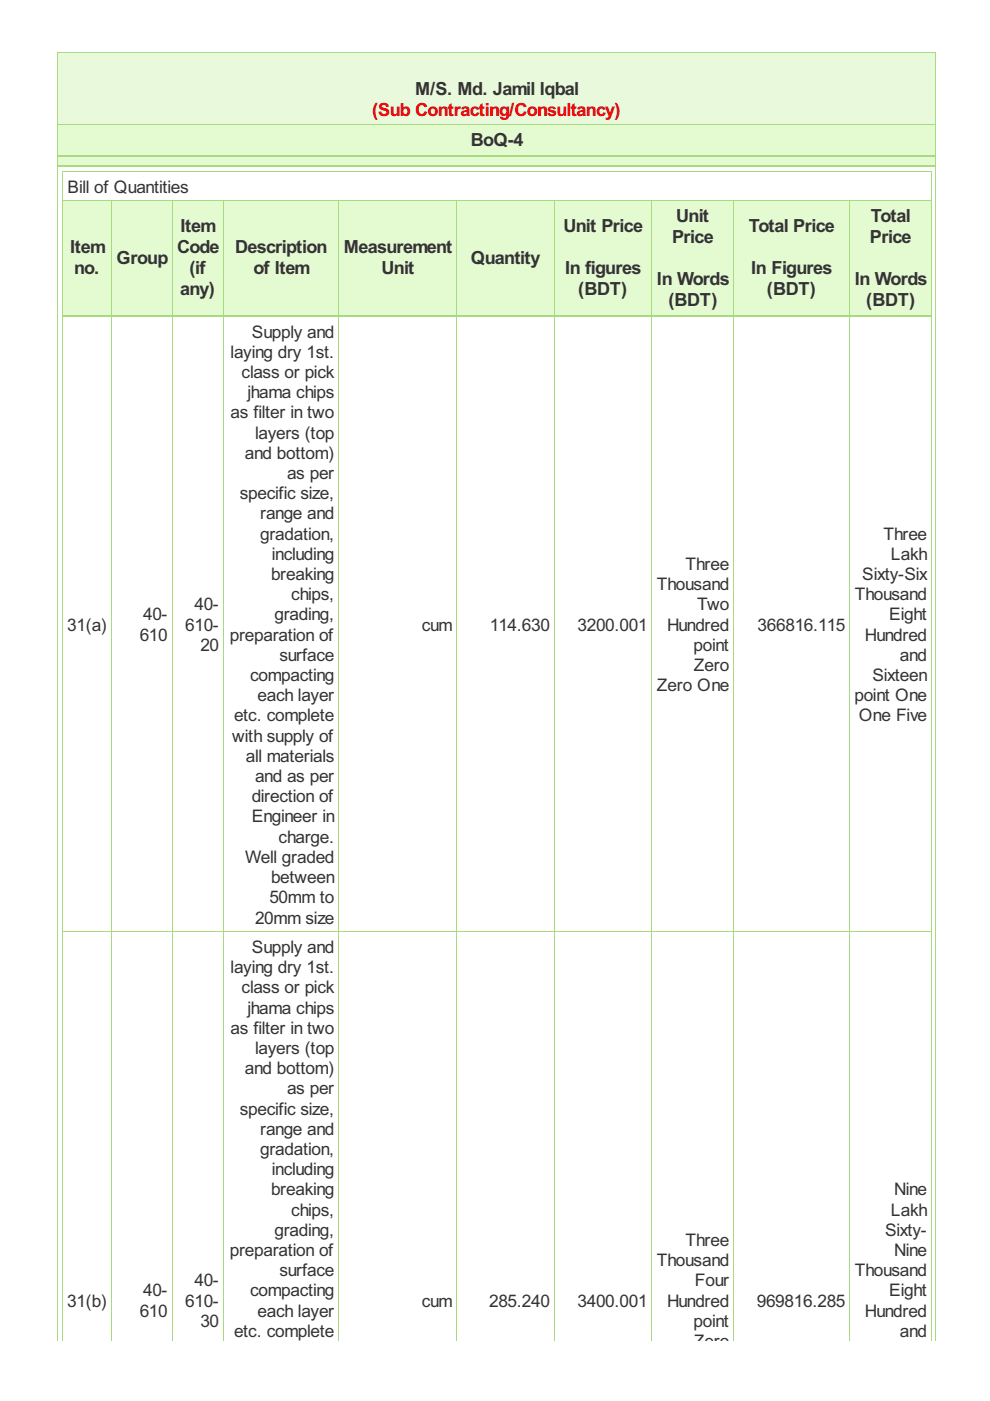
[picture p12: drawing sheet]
<svg xmlns="http://www.w3.org/2000/svg" width="210mm" height="297mm" viewBox="0 0 210 297" stroke-linecap="round" stroke-linejoin="round" font-family="sans-serif">
<defs><g id="words">
<g font-size="4.3" fill="#333">
<text x="88.1" y="20.2">M/S. Md. Jamil Iqbal</text>
<text x="99.8" y="31.1">BoQ-4</text>
<text x="143.4" y="47.1">Unit</text>
<text x="184.6" y="47.1">Total</text>
<text x="14.9" y="53.7">Item</text>
<text x="37.5" y="53.7">Code</text>
<text x="38.3" y="49.3">Item</text>
<text x="49.9" y="53.7">Description</text>
<text x="72.9" y="53.7">Measurement</text>
<text x="119.5" y="49.3">Unit Price</text>
<text x="142.5" y="51.6">Price</text>
<text x="158.7" y="49.3">Total Price</text>
<text x="184.4" y="51.6">Price</text>
<text x="15.7" y="58.2">no.</text>
<text x="24.7" y="56">Group</text>
<text x="40.2" y="58.2">(if</text>
<text x="53.7" y="58.2">of Item</text>
<text x="80.9" y="58.2">Unit</text>
<text x="99.8" y="56">Quantity</text>
<text x="119.8" y="58.2">In figures</text>
<text x="159.3" y="58.2">In Figures</text>
<text x="38.2" y="62.6">any)</text>
<text x="122.6" y="62.6">(BDT)</text>
<text x="139.3" y="60.5">In Words</text>
<text x="141.7" y="65">(BDT)</text>
<text x="162.6" y="62.6">(BDT)</text>
<text x="181.2" y="60.5">In Words</text>
<text x="183.7" y="65">(BDT)</text>
</g>
<text font-size="4.3" fill="#f00" x="78.9" y="24.6">(Sub Contracting/Consultancy)</text>
<g font-size="4.1" fill="#333">
<text x="14.3" y="40.9">Bill of Quantities</text>
<text x="53.4" y="71.6">Supply and</text>
<text x="48.9" y="75.9">laying dry 1st.</text>
<text x="51.2" y="80.1">class or pick</text>
<text x="48.9" y="88.7">as filter in two</text>
<text x="52.5" y="84.4">jhama chips</text>
<text x="54.1" y="93">layers (top</text>
<text x="51.9" y="97.3">and bottom)</text>
<text x="60.9" y="101.6">as per</text>
<text x="50.9" y="105.8">specific size,</text>
<text x="55.1" y="110.1">range and</text>
<text x="55.1" y="114.4">gradation,</text>
<text x="57.6" y="118.7">including</text>
<text x="187.3" y="114.4">Three</text>
<text x="188.9" y="118.7">Lakh</text>
<text x="57.5" y="123">breaking</text>
<text x="139.3" y="125.1">Thousand</text>
<text x="145.3" y="120.8">Three</text>
<text x="182.8" y="123">Sixty-Six</text>
<text x="30.3" y="131.5">40-</text>
<text x="41.2" y="129.4">40-</text>
<text x="58.2" y="131.5">grading,</text>
<text x="61.8" y="127.3">chips,</text>
<text x="147.8" y="129.4">Two</text>
<text x="181.2" y="127.3">Thousand</text>
<text x="188.5" y="131.5">Eight</text>
<text x="14.3" y="133.7">31(a)</text>
<text x="29.6" y="135.8">610</text>
<text x="39.3" y="133.7">610-</text>
<text x="42.5" y="138">20</text>
<text x="48.7" y="135.8">preparation of</text>
<text x="89.4" y="133.7">cum</text>
<text x="103.9" y="133.7">114.630</text>
<text x="122.4" y="133.7">3200.001</text>
<text x="141.4" y="133.7">Hundred</text>
<text x="147.1" y="138">point</text>
<text x="160.6" y="133.7">366816.115</text>
<text x="183.4" y="135.8">Hundred</text>
<text x="59.3" y="140.1">surface</text>
<text x="147.1" y="142.3">Zero</text>
<text x="190.8" y="140.1">and</text>
<text x="53" y="144.4">compacting</text>
<text x="54.6" y="148.7">each layer</text>
<text x="139.3" y="146.5">Zero One</text>
<text x="181.2" y="148.7">point One</text>
<text x="185" y="144.4">Sixteen</text>
<text x="49.6" y="153">etc. complete</text>
<text x="182.1" y="153">One Five</text>
<text x="49.3" y="157.2">with supply of</text>
<text x="52.1" y="161.5">all materials</text>
<text x="54.1" y="165.8">and as per</text>
<text x="53.4" y="170.1">direction of</text>
<text x="53.4" y="174.4">Engineer in</text>
<text x="59.1" y="178.7">charge.</text>
<text x="52" y="183">Well graded</text>
<text x="57.1" y="191.5">50mm to</text>
<text x="57.5" y="187.2">between</text>
<text x="54.1" y="195.8">20mm size</text>
<text x="53.4" y="202">Supply and</text>
<text x="48.9" y="206.3">laying dry 1st.</text>
<text x="51.2" y="210.6">class or pick</text>
<text x="52.5" y="214.9">jhama chips</text>
<text x="48.9" y="219.2">as filter in two</text>
<text x="51.9" y="227.8">and bottom)</text>
<text x="54.1" y="223.5">layers (top</text>
<text x="60.9" y="232">as per</text>
<text x="50.9" y="236.3">specific size,</text>
<text x="55.1" y="240.6">range and</text>
<text x="55.1" y="244.9">gradation,</text>
<text x="57.6" y="249.2">including</text>
<text x="57.5" y="253.5">breaking</text>
<text x="61.8" y="257.7">chips,</text>
<text x="188.9" y="257.7">Lakh</text>
<text x="189.6" y="253.5">Nine</text>
<text x="58.2" y="262">grading,</text>
<text x="187.7" y="262">Sixty-</text>
<text x="48.7" y="266.3">preparation of</text>
<text x="139.3" y="268.4">Thousand</text>
<text x="145.3" y="264.2">Three</text>
<text x="189.6" y="266.3">Nine</text>
<text x="30.3" y="274.9">40-</text>
<text x="41.2" y="272.7">40-</text>
<text x="53" y="274.9">compacting</text>
<text x="59.3" y="270.6">surface</text>
<text x="147.3" y="272.7">Four</text>
<text x="181.2" y="270.6">Thousand</text>
<text x="188.5" y="274.9">Eight</text>
<text x="14.3" y="277">31(b)</text>
<text x="29.6" y="279.2">610</text>
<text x="39.3" y="277">610-</text>
<text x="42.5" y="281.3">30</text>
<text x="54.6" y="279.2">each layer</text>
<text x="89.4" y="277">cum</text>
<text x="103.7" y="277">285.240</text>
<text x="122.4" y="277">3400.001</text>
<text x="141.4" y="277">Hundred</text>
<text x="147.1" y="281.3">point</text>
<text x="160.5" y="277">969816.285</text>
<text x="183.4" y="279.2">Hundred</text>
<text x="49.6" y="283.4">etc. complete</text>
<text x="147.1" y="285.6">Zero</text>
<text x="190.8" y="283.4">and</text>
</g>
</g></defs>
<path d="M12.1 11.1h186.2v15.3h-186.2z" fill="#e9f9db"/>
<g fill="#e4fad0">
<path d="M12.1 26.4h186.2v6.6h-186.2z"/>
<path d="M12.1 33h186.2v2.2h-186.2z"/>
<path d="M13.2 42.5h10.4v24.4h-10.4z"/>
<path d="M23.6 42.5h12.8v24.4h-12.8z"/>
<path d="M36.4 42.5h10.9v24.4h-10.9z"/>
<path d="M47.3 42.5h24.4v24.4h-24.4z"/>
<path d="M71.7 42.5h25v24.4h-25z"/>
<path d="M96.7 42.5h20.7v24.4h-20.7z"/>
<path d="M117.4 42.5h20.7v24.4h-20.7z"/>
<path d="M138.1 42.5h17.4v24.4h-17.4z"/>
<path d="M155.5 42.5h24.6v24.4h-24.6z"/>
<path d="M180.1 42.5h17.3v24.4h-17.3z"/>
</g>
<g fill="none" stroke="#a8da7f" stroke-width=".21">
<path d="M12.1 11.2h186.4M12.2 11.1v273.1M198.4 11.1v273.1M12.1 26.5h186.4M13.2 36.3h184.4M13.3 36.2v248M197.5 36.2v248M13.2 42.6h184.4M23.6 42.5v241.7M36.5 42.5v241.7M47.4 42.5v241.7M71.8 42.5v241.7"/>
<path d="M96.8 42.5v241.7M117.5 42.5v241.7M138.2 42.5v241.7M155.6 42.5v241.7M180.2 42.5v241.7M13.2 197.5h184.4"/>
</g>
<path d="M12.1 33h186.4M12.1 35.2h186.4M13.2 66.9h184.4" fill="none" stroke="#a8da7f" stroke-width=".36"/>
<use href="#words"/>
</svg>
